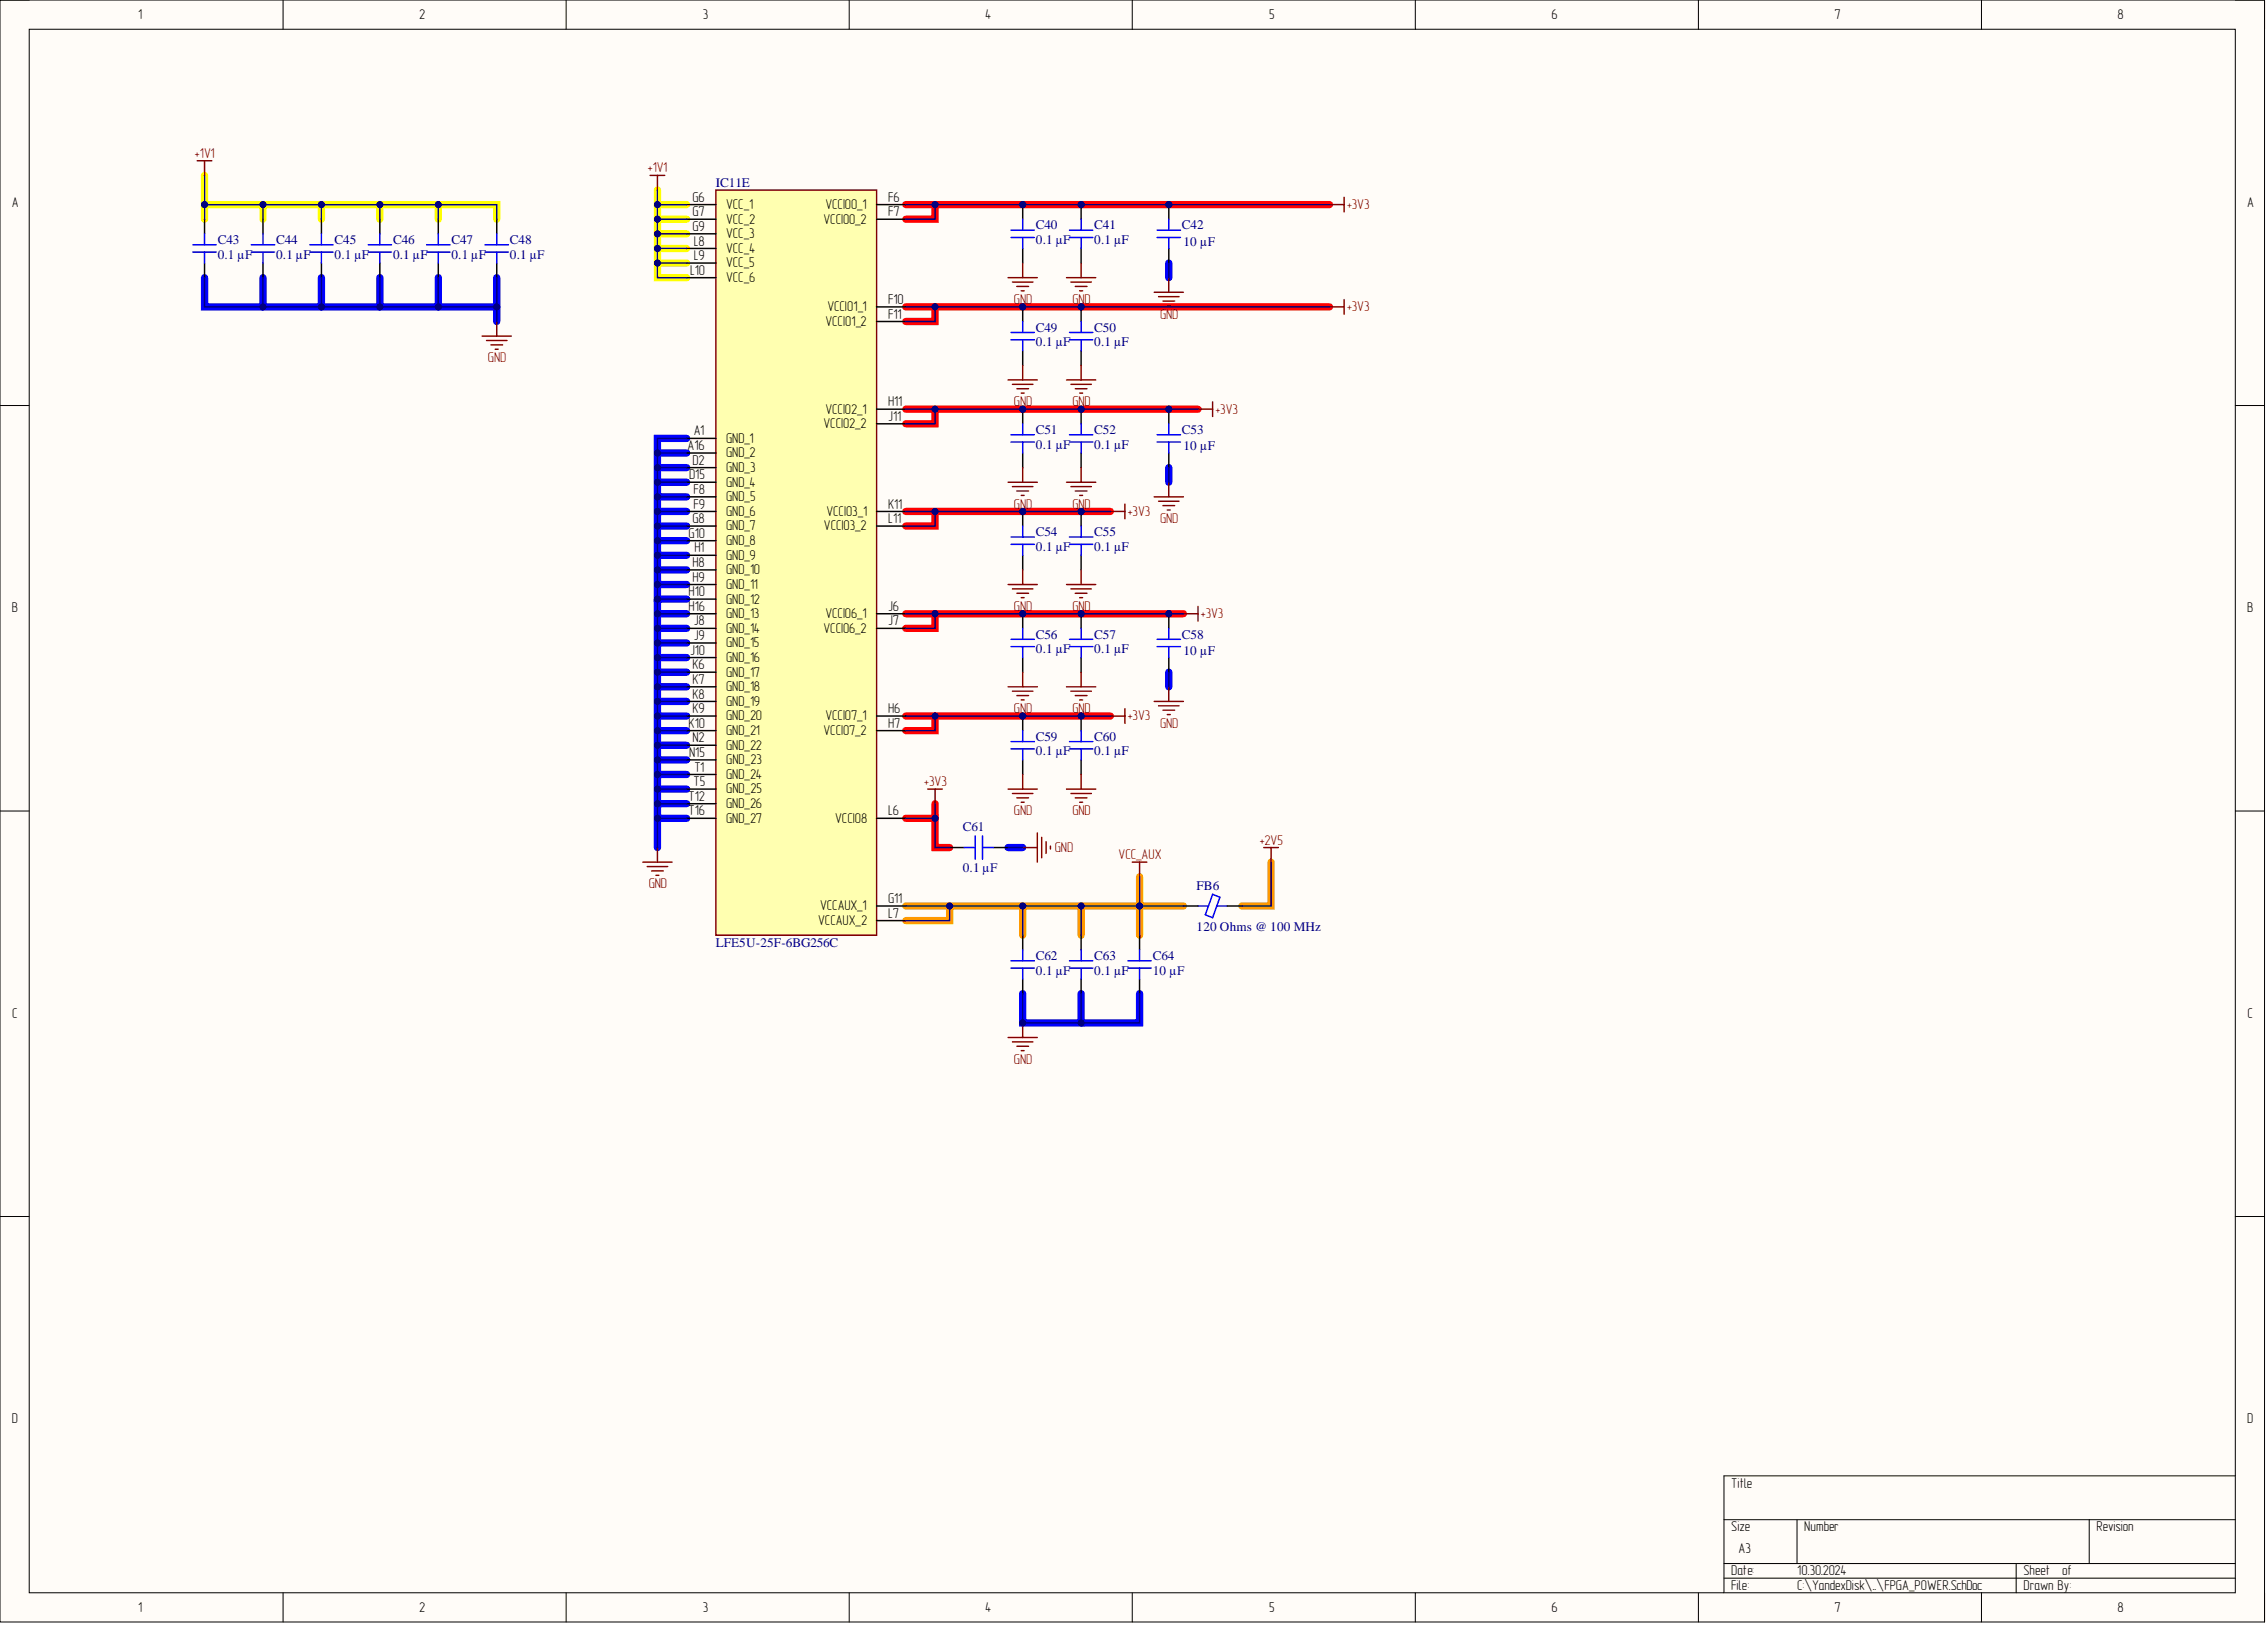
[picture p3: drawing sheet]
<svg xmlns="http://www.w3.org/2000/svg" width="393mm" height="282mm" viewBox="0 0 393 282" stroke-linecap="round" stroke-linejoin="round" font-family="sans-serif">
<defs><g id="words">
<g font-size="2.5">
<text x="24" y="3.3">1</text>
<text x="72.8" y="3.3">2</text>
<text x="121.9" y="3.3">3</text>
<text x="170.9" y="3.3">4</text>
<text x="220.2" y="3.3">5</text>
<text x="269.2" y="3.3">6</text>
<text x="318.3" y="3.3">7</text>
<text x="367.4" y="3.3">8</text>
<text x="2" y="35.9">A</text>
<text x="120.2" y="35">G6</text>
<text x="154.1" y="35">F6</text>
<text x="389.9" y="35.9">A</text>
<text x="120.2" y="37.5">G7</text>
<text x="120.2" y="40.1">G9</text>
<text x="126" y="36.3">VCC_1</text>
<text x="126" y="38.8">VCC_2</text>
<text x="126" y="41.3">VCC_3</text>
<text x="142.9" y="38.8">VCCIO0_2</text>
<text x="143.2" y="36.3">VCCIO0_1</text>
<text x="154.1" y="37.5">F7</text>
<text x="119.7" y="47.7">L10</text>
<text x="120.4" y="42.6">L8</text>
<text x="120.4" y="45.1">L9</text>
<text x="126" y="43.9">VCC_4</text>
<text x="126" y="46.4">VCC_5</text>
<text x="126" y="48.9">VCC_6</text>
<text x="143.6" y="54">VCCIO1_1</text>
<text x="154.1" y="52.7">F10</text>
<text x="143.2" y="56.5">VCCIO1_2</text>
<text x="154.1" y="55.3">F11</text>
<text x="143.2" y="71.7">VCCIO2_1</text>
<text x="154.1" y="70.5">H11</text>
<text x="120.4" y="75.5">A1</text>
<text x="126" y="76.8">GND_1</text>
<text x="142.9" y="74.3">VCCIO2_2</text>
<text x="154.1" y="73">J11</text>
<text x="119.3" y="78.1">A16</text>
<text x="119.6" y="83.1">D15</text>
<text x="120.2" y="80.6">D2</text>
<text x="126" y="79.3">GND_2</text>
<text x="126" y="81.9">GND_3</text>
<text x="120.3" y="85.7">F8</text>
<text x="120.3" y="88.2">F9</text>
<text x="126" y="84.4">GND_4</text>
<text x="126" y="86.9">GND_5</text>
<text x="126" y="89.5">GND_6</text>
<text x="143.4" y="89.5">VCCIO3_1</text>
<text x="154.1" y="88.2">K11</text>
<text x="119.5" y="93.3">G10</text>
<text x="120.2" y="90.7">G8</text>
<text x="120.5" y="95.8">H1</text>
<text x="126" y="92">GND_7</text>
<text x="126" y="94.5">GND_8</text>
<text x="143" y="92">VCCIO3_2</text>
<text x="154.1" y="90.7">L11</text>
<text x="120.2" y="98.3">H8</text>
<text x="120.2" y="100.9">H9</text>
<text x="126" y="97.1">GND_9</text>
<text x="126" y="99.6">GND_10</text>
<text x="2" y="106.2">B</text>
<text x="119.5" y="103.4">H10</text>
<text x="119.5" y="106">H16</text>
<text x="126" y="102.2">GND_11</text>
<text x="126" y="104.7">GND_12</text>
<text x="126" y="107.2">GND_13</text>
<text x="143.2" y="107.2">VCCIO6_1</text>
<text x="154.1" y="106">J6</text>
<text x="389.9" y="106.2">B</text>
<text x="119.7" y="113.6">J10</text>
<text x="120.4" y="108.5">J8</text>
<text x="120.4" y="111">J9</text>
<text x="126" y="109.8">GND_14</text>
<text x="126" y="112.3">GND_15</text>
<text x="142.9" y="109.8">VCCIO6_2</text>
<text x="154.1" y="108.5">J7</text>
<text x="120.2" y="116.1">K6</text>
<text x="120.2" y="118.6">K7</text>
<text x="126" y="114.8">GND_16</text>
<text x="126" y="117.4">GND_17</text>
<text x="126" y="119.9">GND_18</text>
<text x="120.2" y="121.2">K8</text>
<text x="120.2" y="123.7">K9</text>
<text x="126" y="122.4">GND_19</text>
<text x="126" y="125">GND_20</text>
<text x="143.2" y="125">VCCIO7_1</text>
<text x="154.1" y="123.7">H6</text>
<text x="119.5" y="126.2">K10</text>
<text x="119.6" y="131.3">N15</text>
<text x="120.2" y="128.8">N2</text>
<text x="126" y="127.5">GND_21</text>
<text x="126" y="130">GND_22</text>
<text x="142.9" y="127.5">VCCIO7_2</text>
<text x="154.1" y="126.2">H7</text>
<text x="120.3" y="136.4">T5</text>
<text x="120.5" y="133.8">T1</text>
<text x="126" y="132.6">GND_23</text>
<text x="126" y="135.1">GND_24</text>
<text x="126" y="137.6">GND_25</text>
<text x="119.5" y="138.9">T12</text>
<text x="119.5" y="141.4">T16</text>
<text x="126" y="140.2">GND_26</text>
<text x="126" y="142.7">GND_27</text>
<text x="144.9" y="142.7">VCCIO8</text>
<text x="154.1" y="141.4">L6</text>
<text x="142" y="160.4">VCCAUX_2</text>
<text x="142.3" y="157.9">VCCAUX_1</text>
<text x="154.1" y="156.6">G11</text>
<text x="154.1" y="159.2">L7</text>
<text x="2.1" y="176.6">C</text>
<text x="390" y="176.6">C</text>
<text x="2" y="246.9">D</text>
<text x="389.9" y="246.9">D</text>
<text x="300.4" y="258">Title</text>
<text x="300.4" y="265.6">Size</text>
<text x="301.7" y="269.4">A3</text>
<text x="313.1" y="265.6">Number</text>
<text x="363.8" y="265.6">Revision</text>
<text x="300.4" y="273.2">Date:</text>
<text x="300.4" y="275.8">File:</text>
<text x="311.8" y="273.2">10.30.2024</text>
<text x="311.8" y="275.8">C:\YandexDisk\..\FPGA_POWER.SchDoc</text>
<text x="351.1" y="273.2">Sheet</text>
<text x="351.1" y="275.8">Drawn By:</text>
<text x="357.8" y="273.2">of</text>
<text x="24" y="279.6">1</text>
<text x="72.8" y="279.6">2</text>
<text x="121.9" y="279.6">3</text>
<text x="170.9" y="279.6">4</text>
<text x="220.2" y="279.6">5</text>
<text x="269.2" y="279.6">6</text>
<text x="318.3" y="279.6">7</text>
<text x="367.4" y="279.6">8</text>
</g>
<g font-size="2.5" fill="#800000">
<text x="33.8" y="27.4">+1V1</text>
<text x="112.4" y="29.9">+1V1</text>
<text x="233.7" y="36.3">+3V3</text>
<text x="175.9" y="52.7">GND</text>
<text x="186.1" y="52.7">GND</text>
<text x="233.7" y="54">+3V3</text>
<text x="201.3" y="55.3">GND</text>
<text x="84.7" y="62.9">GND</text>
<text x="175.9" y="70.5">GND</text>
<text x="186.1" y="70.5">GND</text>
<text x="210.9" y="71.7">+3V3</text>
<text x="175.9" y="88.2">GND</text>
<text x="186.1" y="88.2">GND</text>
<text x="195.7" y="89.5">+3V3</text>
<text x="201.3" y="90.7">GND</text>
<text x="175.9" y="106">GND</text>
<text x="186.1" y="106">GND</text>
<text x="208.4" y="107.2">+3V3</text>
<text x="175.9" y="123.7">GND</text>
<text x="186.1" y="123.7">GND</text>
<text x="195.7" y="125">+3V3</text>
<text x="201.3" y="126.2">GND</text>
<text x="160.4" y="136.4">+3V3</text>
<text x="175.9" y="141.4">GND</text>
<text x="186.1" y="141.4">GND</text>
<text x="183" y="147.8">GND</text>
<text x="194.1" y="149">VCC_AUX</text>
<text x="218.6" y="146.5">+2V5</text>
<text x="112.6" y="154.1">GND</text>
<text x="175.9" y="184.5">GND</text>
</g>
<g font-size="2.3" fill="#000080">
<text x="124.2" y="32.4">IC11E</text>
<text x="179.7" y="39.8">C40</text>
<text x="189.9" y="39.8">C41</text>
<text x="205.1" y="39.8">C42</text>
<text x="37.8" y="44.9">0.1 µF</text>
<text x="37.8" y="42.3">C43</text>
<text x="47.9" y="44.9">0.1 µF</text>
<text x="47.9" y="42.3">C44</text>
<text x="58.1" y="44.9">0.1 µF</text>
<text x="58.1" y="42.3">C45</text>
<text x="68.2" y="44.9">0.1 µF</text>
<text x="68.2" y="42.3">C46</text>
<text x="78.3" y="44.9">0.1 µF</text>
<text x="78.3" y="42.3">C47</text>
<text x="88.5" y="44.9">0.1 µF</text>
<text x="88.5" y="42.3">C48</text>
<text x="179.7" y="42.3">0.1 µF</text>
<text x="189.9" y="42.3">0.1 µF</text>
<text x="205.3" y="42.6">10 µF</text>
<text x="179.7" y="57.5">C49</text>
<text x="189.9" y="57.5">C50</text>
<text x="179.7" y="60.1">0.1 µF</text>
<text x="189.9" y="60.1">0.1 µF</text>
<text x="179.7" y="77.8">0.1 µF</text>
<text x="179.7" y="75.3">C51</text>
<text x="189.9" y="77.8">0.1 µF</text>
<text x="189.9" y="75.3">C52</text>
<text x="205.1" y="75.3">C53</text>
<text x="205.3" y="78.1">10 µF</text>
<text x="179.7" y="95.6">0.1 µF</text>
<text x="179.7" y="93">C54</text>
<text x="189.9" y="95.6">0.1 µF</text>
<text x="189.9" y="93">C55</text>
<text x="179.7" y="113.3">0.1 µF</text>
<text x="179.7" y="110.8">C56</text>
<text x="189.9" y="113.3">0.1 µF</text>
<text x="189.9" y="110.8">C57</text>
<text x="205.1" y="110.8">C58</text>
<text x="205.3" y="113.6">10 µF</text>
<text x="179.7" y="131">0.1 µF</text>
<text x="179.7" y="128.5">C59</text>
<text x="189.9" y="131">0.1 µF</text>
<text x="189.9" y="128.5">C60</text>
<text x="167.1" y="144.2">C61</text>
<text x="167.1" y="151.3">0.1 µF</text>
<text x="207.6" y="154.4">FB6</text>
<text x="207.6" y="161.5">120 Ohms @ 100 MHz</text>
<text x="124.2" y="164.2">LFE5U-25F-6BG256C</text>
<text x="179.7" y="166.5">C62</text>
<text x="189.9" y="166.5">C63</text>
<text x="200" y="166.5">C64</text>
<text x="179.7" y="169.1">0.1 µF</text>
<text x="189.9" y="169.1">0.1 µF</text>
<text x="200" y="169.1">10 µF</text>
</g>
</g></defs>
<path d="M0 0h392.9v281.3h-392.9z" fill-rule="evenodd" fill="#fffcf8"/>
<path d="M0 0h392.9v281.3h-392.9z" fill="none" stroke="#000" stroke-width=".17"/>
<path d="M5.1 5.1h382.7v271.2h-382.7z" fill-rule="evenodd" fill="#fffcf8"/>
<g fill="none" stroke="#000" stroke-width=".17">
<path d="M0 0h5.1M5.1 5.1h382.7v271.2h-382.7zM49.1 0v5.1M98.2 0v5.1M147.3 0v5.1M196.5 0v5.1M245.6 0v5.1M294.7 0v5.1M343.8 0v5.1M387.8 0h5.1v5.1M0 70.3h5.1M387.8 70.3h5.1"/>
<path d="M0 140.7h5.1M387.8 140.7h5.1M0 211h5.1M387.8 211h5.1M387.8 256h-88.7v20.3M49.1 276.3v5M98.2 276.3v5M147.3 276.3v5M196.5 276.3v5M245.6 276.3v5M294.7 276.3v5M299.1 263.6h88.7"/>
<path d="M299.1 271.2h88.7M299.1 273.7h88.7M311.8 263.6v7.6M343.8 276.3v5M349.8 271.2v5.1M362.5 263.6v7.6M392.9 276.3v5"/>
</g>
<g fill="none" stroke="#00f" stroke-width="1.3">
<path d="M35.5 48.2v5h50.7M45.6 48.2v5M55.8 48.2v5M65.9 48.2v5M76 48.2v5M86.2 48.2v7.6M202.8 45.6v2.6M114.1 78.6h5M119.1 76h-5v27.9h5M114.1 83.6h5M114.1 81.1h5M114.1 86.2h5"/>
<path d="M114.1 98.9h5M114.1 96.3h5M114.1 93.8h5M114.1 91.3h5M114.1 88.7h5M202.8 81.1v2.5M114.1 103.9v43.1M114.1 111.5h5M114.1 109h5M114.1 106.5h5M114.1 101.4h5M114.1 119.1h5"/>
<path d="M114.1 116.6h5M114.1 114.1h5M202.8 116.6v2.5M114.1 139.4h5M114.1 136.9h5M114.1 134.3h5M114.1 131.8h5M114.1 124.2h5M114.1 121.7h5M114.1 129.3h5M114.1 126.7h5M114.1 141.9h5"/>
<path d="M174.9 147h2.5M177.4 172.4v5h10.2v-5M197.7 172.4v5h-10.1"/>
</g>
<path d="M35.5 35.5h50.7v2.5M35.5 30.4v7.6M45.6 35.5v2.5M55.8 35.5v2.5M65.9 35.5v2.5M76 35.5v2.5M114.1 33v15.2h5M114.1 35.5h5M114.1 38h5M114.1 40.6h5M114.1 43.1h5M114.1 45.6h5" fill="none" stroke="#ff0" stroke-width="1.3"/>
<path d="M157.2 157.2h48.1M164.8 157.2v2.5h-7.6M177.4 157.2v5M187.6 157.2v5M197.7 152.1v10.1M220.5 149.5v7.7h-5" fill="none" stroke="#f90" stroke-width="1.3"/>
<g fill="none" stroke="#f00" stroke-width="1.3">
<path d="M157.2 35.5h73.5M162.2 35.5v2.5h-5M157.2 53.2h73.5M162.2 53.2v2.6h-5M157.2 71h50.7M162.2 71v2.5h-5M157.2 88.7h35.5M162.2 88.7v2.6h-5M157.2 106.5h48.1M162.2 106.5v2.5h-5M157.2 124.2h35.5M162.2 124.2v2.5h-5"/>
<path d="M162.2 139.4v2.5M157.2 141.9h5v5.1h2.6"/>
</g>
<circle cx="187.6" cy="35.5" r=".51" fill="#000080"/>
<circle cx="187.6" cy="35.5" r=".51" fill="none" stroke="#000080" stroke-width=".17"/>
<path d="M187.6 35.5v2.5M187.6 43.1v2.5" fill="none" stroke="#000" stroke-width=".25"/>
<circle cx="187.6" cy="35.5" r=".51" fill="#000080"/>
<circle cx="187.6" cy="35.5" r=".51" fill="none" stroke="#000080" stroke-width=".17"/>
<path d="M185.6 39.9h4M187.6 38v1.9M185.6 41.2h4M187.6 41.2v1.9" fill="none" stroke="#00f" stroke-width=".25"/>
<circle cx="177.4" cy="53.2" r=".51" fill="#000080"/>
<circle cx="177.4" cy="53.2" r=".51" fill="none" stroke="#000080" stroke-width=".17"/>
<path d="M177.4 53.2v2.6M177.4 60.8v2.6" fill="none" stroke="#000" stroke-width=".25"/>
<circle cx="177.4" cy="53.2" r=".51" fill="#000080"/>
<circle cx="177.4" cy="53.2" r=".51" fill="none" stroke="#000080" stroke-width=".17"/>
<path d="M175.4 57.7h4.1M175.4 58.9h4.1M177.4 55.8v1.9M177.4 58.9v1.9" fill="none" stroke="#00f" stroke-width=".25"/>
<circle cx="187.6" cy="53.2" r=".51" fill="#000080"/>
<circle cx="187.6" cy="53.2" r=".51" fill="none" stroke="#000080" stroke-width=".17"/>
<path d="M187.6 53.2v2.6M187.6 60.8v2.6" fill="none" stroke="#000" stroke-width=".25"/>
<circle cx="187.6" cy="53.2" r=".51" fill="#000080"/>
<circle cx="187.6" cy="53.2" r=".51" fill="none" stroke="#000080" stroke-width=".17"/>
<path d="M185.6 57.7h4M185.6 58.9h4M187.6 55.8v1.9M187.6 58.9v1.9" fill="none" stroke="#00f" stroke-width=".25"/>
<circle cx="177.4" cy="71" r=".51" fill="#000080"/>
<circle cx="177.4" cy="71" r=".51" fill="none" stroke="#000080" stroke-width=".17"/>
<path d="M177.4 71v2.5M177.4 78.6v2.5" fill="none" stroke="#000" stroke-width=".25"/>
<circle cx="177.4" cy="71" r=".51" fill="#000080"/>
<circle cx="177.4" cy="71" r=".51" fill="none" stroke="#000080" stroke-width=".17"/>
<path d="M175.4 75.4h4.1M175.4 76.7h4.1M177.4 73.5v1.9M177.4 76.7v1.9" fill="none" stroke="#00f" stroke-width=".25"/>
<circle cx="187.6" cy="71" r=".51" fill="#000080"/>
<circle cx="187.6" cy="71" r=".51" fill="none" stroke="#000080" stroke-width=".17"/>
<path d="M187.6 71v2.5M187.6 78.6v2.5" fill="none" stroke="#000" stroke-width=".25"/>
<circle cx="187.6" cy="71" r=".51" fill="#000080"/>
<circle cx="187.6" cy="71" r=".51" fill="none" stroke="#000080" stroke-width=".17"/>
<path d="M185.6 75.4h4M185.6 76.7h4M187.6 73.5v1.9M187.6 76.7v1.9" fill="none" stroke="#00f" stroke-width=".25"/>
<circle cx="177.4" cy="88.7" r=".51" fill="#000080"/>
<circle cx="177.4" cy="88.7" r=".51" fill="none" stroke="#000080" stroke-width=".17"/>
<path d="M177.4 88.7v2.6M177.4 96.3v2.6" fill="none" stroke="#000" stroke-width=".25"/>
<circle cx="177.4" cy="88.7" r=".51" fill="#000080"/>
<circle cx="177.4" cy="88.7" r=".51" fill="none" stroke="#000080" stroke-width=".17"/>
<path d="M175.4 93.2h4.1M175.4 94.4h4.1M177.4 91.3v1.9M177.4 94.4v1.9" fill="none" stroke="#00f" stroke-width=".25"/>
<circle cx="187.6" cy="88.7" r=".51" fill="#000080"/>
<circle cx="187.6" cy="88.7" r=".51" fill="none" stroke="#000080" stroke-width=".17"/>
<path d="M187.6 88.7v2.6M187.6 96.3v2.6" fill="none" stroke="#000" stroke-width=".25"/>
<circle cx="187.6" cy="88.7" r=".51" fill="#000080"/>
<circle cx="187.6" cy="88.7" r=".51" fill="none" stroke="#000080" stroke-width=".17"/>
<path d="M185.6 93.2h4M185.6 94.4h4M187.6 91.3v1.9M187.6 94.4v1.9" fill="none" stroke="#00f" stroke-width=".25"/>
<circle cx="177.4" cy="106.5" r=".51" fill="#000080"/>
<circle cx="177.4" cy="106.5" r=".51" fill="none" stroke="#000080" stroke-width=".17"/>
<path d="M177.4 106.5v2.5M177.4 114.1v2.5" fill="none" stroke="#000" stroke-width=".25"/>
<circle cx="177.4" cy="106.5" r=".51" fill="#000080"/>
<circle cx="177.4" cy="106.5" r=".51" fill="none" stroke="#000080" stroke-width=".17"/>
<path d="M175.4 110.9h4.1M175.4 112.2h4.1M177.4 109v1.9M177.4 112.2v1.9" fill="none" stroke="#00f" stroke-width=".25"/>
<circle cx="187.6" cy="106.5" r=".51" fill="#000080"/>
<circle cx="187.6" cy="106.5" r=".51" fill="none" stroke="#000080" stroke-width=".17"/>
<path d="M187.6 106.5v2.5M187.6 114.1v2.5" fill="none" stroke="#000" stroke-width=".25"/>
<circle cx="187.6" cy="106.5" r=".51" fill="#000080"/>
<circle cx="187.6" cy="106.5" r=".51" fill="none" stroke="#000080" stroke-width=".17"/>
<path d="M185.6 110.9h4M185.6 112.2h4M187.6 109v1.9M187.6 112.2v1.9" fill="none" stroke="#00f" stroke-width=".25"/>
<circle cx="177.4" cy="124.2" r=".51" fill="#000080"/>
<circle cx="177.4" cy="124.2" r=".51" fill="none" stroke="#000080" stroke-width=".17"/>
<path d="M177.4 124.2v2.5M177.4 131.8v2.5" fill="none" stroke="#000" stroke-width=".25"/>
<circle cx="177.4" cy="124.2" r=".51" fill="#000080"/>
<circle cx="177.4" cy="124.2" r=".51" fill="none" stroke="#000080" stroke-width=".17"/>
<path d="M33.5 42.5h4M33.5 43.7h4M35.5 40.6v1.9M35.5 43.7v1.9M43.6 42.5h4.1M43.6 43.7h4.1M45.6 40.6v1.9M45.6 43.7v1.9M175.4 128.6h4.1M175.4 129.9h4.1M177.4 126.7v1.9M177.4 129.9v1.9" fill="none" stroke="#00f" stroke-width=".25"/>
<path d="M35.5 38v2.6M45.6 38v2.6M35.5 45.6v2.6M45.6 45.6v2.6" fill="none" stroke="#000" stroke-width=".25"/>
<circle cx="187.6" cy="124.2" r=".51" fill="#000080"/>
<circle cx="187.6" cy="124.2" r=".51" fill="none" stroke="#000080" stroke-width=".17"/>
<path d="M187.6 124.2v2.5M187.6 131.8v2.5" fill="none" stroke="#000" stroke-width=".25"/>
<circle cx="187.6" cy="124.2" r=".51" fill="#000080"/>
<circle cx="187.6" cy="124.2" r=".51" fill="none" stroke="#000080" stroke-width=".17"/>
<g fill="none" stroke="#00f" stroke-width=".25">
<path d="M53.7 42.5h4.1M53.7 43.7h4.1M55.8 40.6v1.9M55.8 43.7v1.9M63.9 42.5h4M63.9 43.7h4M65.9 40.6v1.9M65.9 43.7v1.9M74 42.5h4.1M74 43.7h4.1M76 40.6v1.9M76 43.7v1.9"/>
<path d="M185.6 128.6h4M185.6 129.9h4M187.6 126.7v1.9M187.6 129.9v1.9M175.4 166.7h4.1M175.4 167.9h4.1M177.4 164.8v1.9M177.4 167.9v1.9M185.6 166.7h4M185.6 167.9h4M187.6 164.8v1.9M187.6 167.9v1.9"/>
</g>
<path d="M55.8 38v2.6M65.9 38v2.6M76 38v2.6M55.8 45.6v2.6M65.9 45.6v2.6M76 45.6v2.6M177.4 162.2v2.6M177.4 169.8v2.6M187.6 162.2v2.6M187.6 169.8v2.6" fill="none" stroke="#000" stroke-width=".25"/>
<circle cx="177.4" cy="35.5" r=".51" fill="#000080"/>
<circle cx="177.4" cy="35.5" r=".51" fill="none" stroke="#000080" stroke-width=".17"/>
<path d="M177.4 35.5v2.5M177.4 43.1v2.5" fill="none" stroke="#000" stroke-width=".25"/>
<circle cx="177.4" cy="35.5" r=".51" fill="#000080"/>
<circle cx="177.4" cy="35.5" r=".51" fill="none" stroke="#000080" stroke-width=".17"/>
<path d="M175.4 39.9h4.1M177.4 38v1.9M84.2 42.5h4M84.2 43.7h4M86.2 40.6v1.9M86.2 43.7v1.9M175.4 41.2h4.1M177.4 41.2v1.9" fill="none" stroke="#00f" stroke-width=".25"/>
<path d="M86.2 38v2.6M86.2 45.6v2.6" fill="none" stroke="#000" stroke-width=".25"/>
<g fill="none" stroke="#800000" stroke-width=".25">
<path d="M34.2 27.9h2.6M35.5 27.9v2.5M83.7 58.3h5M84.4 59.1h3.6M85.2 59.8h2M86.2 55.8v2.5M85.9 60.6h.5M219.3 147h2.5M220.5 147v2.5M174.9 180h5.1M177.4 177.4v2.6M175.7 180.7h3.5"/>
<path d="M176.4 181.5h2.1M177.2 182.2h.5"/>
</g>
<circle cx="177.4" cy="177.4" r=".51" fill="#000080"/>
<circle cx="177.4" cy="177.4" r=".51" fill="none" stroke="#000080" stroke-width=".17"/>
<path d="M196.5 149.5h2.5M197.7 149.5v2.6" fill="none" stroke="#800000" stroke-width=".25"/>
<circle cx="202.8" cy="35.5" r=".51" fill="#000080"/>
<circle cx="202.8" cy="35.5" r=".51" fill="none" stroke="#000080" stroke-width=".17"/>
<path d="M202.8 35.5v2.5M202.8 43.1v2.5" fill="none" stroke="#000" stroke-width=".25"/>
<circle cx="202.8" cy="35.5" r=".51" fill="#000080"/>
<circle cx="202.8" cy="35.5" r=".51" fill="none" stroke="#000080" stroke-width=".17"/>
<path d="M200.8 39.9h4M202.8 38v1.9M200.8 41.2h4M202.8 41.2v1.9M195.7 166.7h4.1M195.7 167.9h4.1M197.7 164.8v1.9M197.7 167.9v1.9" fill="none" stroke="#00f" stroke-width=".25"/>
<path d="M197.7 162.2v2.6M197.7 169.8v2.6" fill="none" stroke="#000" stroke-width=".25"/>
<path d="M124.2 33h27.9v129.2h-27.9z" fill-rule="evenodd" fill="#ffffb0"/>
<g fill="none" stroke="#800000" stroke-width=".25">
<path d="M112.8 30.4h2.5M114.1 30.4v2.6M124.2 33h27.9v129.2h-27.9zM174.9 48.2h5.1M175.7 48.9h3.5M176.4 49.7h2.1M177.2 50.4h.5M177.4 45.6v2.6M185.1 48.2h5M185.8 48.9h3.6M186.6 49.7h2M187.3 50.4h.5"/>
<path d="M187.6 45.6v2.6M174.9 65.9h5.1M175.7 66.7h3.5M176.4 67.4h2.1M177.2 68.2h.5M177.4 63.4v2.5M185.1 65.9h5M185.8 66.7h3.6M186.6 67.4h2M187.3 68.2h.5M187.6 63.4v2.5M174.9 83.6h5.1"/>
<path d="M175.7 84.4h3.5M176.4 85.2h2.1M177.2 85.9h.5M177.4 81.1v2.5M177.4 98.9v2.5M185.1 83.6h5M185.8 84.4h3.6M186.6 85.2h2M187.3 85.9h.5M187.6 81.1v2.5M187.6 98.9v2.5M174.9 101.4h5.1"/>
<path d="M174.9 119.1h5.1M175.7 102.2h3.5M175.7 119.9h3.5M176.4 102.9h2.1M177.2 103.7h.5M177.4 116.6v2.5M185.1 101.4h5M185.1 119.1h5M185.8 102.2h3.6M185.8 119.9h3.6M186.6 102.9h2M187.3 103.7h.5"/>
<path d="M187.6 116.6v2.5M174.9 136.9h5.1M175.7 137.6h3.5M176.4 120.7h2.1M176.4 138.4h2.1M177.2 121.4h.5M177.2 139.2h.5M177.4 134.3v2.6M185.1 136.9h5M185.8 137.6h3.6M186.6 120.7h2M186.6 138.4h2"/>
<path d="M187.3 121.4h.5M187.3 139.2h.5M187.6 134.3v2.6M111.5 149.5h5.1M112.3 150.3h3.5M113.1 151.1h2M113.8 151.8h.5M114.1 147v2.5"/>
</g>
<g fill="none" stroke="#000" stroke-width=".25">
<path d="M119.1 35.5h5.1M119.1 38h5.1M152.1 35.5h5.1M152.1 38h5.1M119.1 40.6h5.1M119.1 43.1h5.1M119.1 45.6h5.1M119.1 48.2h5.1M152.1 53.2h5.1M152.1 55.8h5.1M119.1 76h5.1M119.1 78.6h5.1"/>
<path d="M152.1 71h5.1M152.1 73.5h5.1M119.1 81.1h5.1M119.1 83.6h5.1M119.1 86.2h5.1M119.1 88.7h5.1M119.1 91.3h5.1M119.1 93.8h5.1M119.1 96.3h5.1M119.1 98.9h5.1M152.1 88.7h5.1M152.1 91.3h5.1"/>
<path d="M119.1 101.4h5.1M119.1 103.9h5.1M119.1 106.5h5.1M119.1 109h5.1M119.1 111.5h5.1M119.1 114.1h5.1M119.1 116.6h5.1M119.1 119.1h5.1M152.1 106.5h5.1M152.1 109h5.1M119.1 124.2h5.1M119.1 126.7h5.1"/>
<path d="M119.1 121.7h5.1M119.1 129.3h5.1M119.1 131.8h5.1M119.1 134.3h5.1M119.1 136.9h5.1M119.1 139.4h5.1M152.1 124.2h5.1M152.1 126.7h5.1M119.1 141.9h5.1M152.1 157.2h5.1M152.1 159.7h5.1M152.1 141.9h5.1"/>
<path d="M205.3 157.2h2.6M212.9 157.2h2.6"/>
</g>
<path d="M207.9 157.2h1.7M210.4 155.1l1.3 .5-1.3 3.6-1.3-.5zM211.2 157.2h1.7" fill="none" stroke="#00f" stroke-width=".25"/>
<circle cx="202.8" cy="71" r=".51" fill="#000080"/>
<circle cx="202.8" cy="71" r=".51" fill="none" stroke="#000080" stroke-width=".17"/>
<path d="M202.8 71v2.5M202.8 78.6v2.5" fill="none" stroke="#000" stroke-width=".25"/>
<circle cx="202.8" cy="71" r=".51" fill="#000080"/>
<circle cx="202.8" cy="71" r=".51" fill="none" stroke="#000080" stroke-width=".17"/>
<path d="M200.8 75.4h4M200.8 76.7h4M202.8 73.5v1.9M202.8 76.7v1.9" fill="none" stroke="#00f" stroke-width=".25"/>
<circle cx="202.8" cy="106.5" r=".51" fill="#000080"/>
<circle cx="202.8" cy="106.5" r=".51" fill="none" stroke="#000080" stroke-width=".17"/>
<path d="M202.8 106.5v2.5M202.8 114.1v2.5" fill="none" stroke="#000" stroke-width=".25"/>
<circle cx="202.8" cy="106.5" r=".51" fill="#000080"/>
<circle cx="202.8" cy="106.5" r=".51" fill="none" stroke="#000080" stroke-width=".17"/>
<path d="M200.8 110.9h4M200.8 112.2h4M202.8 109v1.9M202.8 112.2v1.9M167.3 147h1.9M169.2 145v4M170.5 147h1.9M170.5 145v4" fill="none" stroke="#00f" stroke-width=".25"/>
<path d="M164.8 147h2.5M172.4 147h2.5" fill="none" stroke="#000" stroke-width=".25"/>
<g fill="none" stroke="#800000" stroke-width=".25">
<path d="M230.7 35.5h2.5M233.2 34.2v2.6M230.7 53.2h2.5M233.2 52v2.5M207.9 71h2.5M210.4 69.7v2.5M192.7 88.7h2.5M195.2 87.5v2.5M205.3 106.5h2.6M207.9 105.2v2.5M161 136.9h2.5M162.2 136.9v2.5"/>
<path d="M192.7 124.2h2.5M195.2 122.9v2.6M177.4 147h2.6M180 144.5v5M180.7 145.2v3.6M181.5 146v2M182.3 146.8v.5"/>
</g>
<path d="M177.4 172.4v5h10.2v-5" fill="none" stroke="#000080" stroke-width=".25"/>
<circle cx="187.6" cy="177.4" r=".51" fill="#000080"/>
<circle cx="187.6" cy="177.4" r=".51" fill="none" stroke="#000080" stroke-width=".17"/>
<circle cx="177.4" cy="177.4" r=".51" fill="#000080"/>
<circle cx="177.4" cy="177.4" r=".51" fill="none" stroke="#000080" stroke-width=".17"/>
<path d="M45.6 48.2v5" fill="none" stroke="#000080" stroke-width=".25"/>
<circle cx="45.6" cy="53.2" r=".51" fill="#000080"/>
<circle cx="45.6" cy="53.2" r=".51" fill="none" stroke="#000080" stroke-width=".17"/>
<path d="M55.8 48.2v5" fill="none" stroke="#000080" stroke-width=".25"/>
<circle cx="55.8" cy="53.2" r=".51" fill="#000080"/>
<circle cx="55.8" cy="53.2" r=".51" fill="none" stroke="#000080" stroke-width=".17"/>
<path d="M65.9 48.2v5" fill="none" stroke="#000080" stroke-width=".25"/>
<circle cx="65.9" cy="53.2" r=".51" fill="#000080"/>
<circle cx="65.9" cy="53.2" r=".51" fill="none" stroke="#000080" stroke-width=".17"/>
<path d="M76 48.2v5" fill="none" stroke="#000080" stroke-width=".25"/>
<circle cx="76" cy="53.2" r=".51" fill="#000080"/>
<circle cx="76" cy="53.2" r=".51" fill="none" stroke="#000080" stroke-width=".17"/>
<path d="M76 35.5v2.5" fill="none" stroke="#000080" stroke-width=".25"/>
<circle cx="76" cy="35.5" r=".51" fill="#000080"/>
<circle cx="76" cy="35.5" r=".51" fill="none" stroke="#000080" stroke-width=".17"/>
<path d="M65.9 35.5v2.5" fill="none" stroke="#000080" stroke-width=".25"/>
<circle cx="65.9" cy="35.5" r=".51" fill="#000080"/>
<circle cx="65.9" cy="35.5" r=".51" fill="none" stroke="#000080" stroke-width=".17"/>
<path d="M55.8 35.5v2.5" fill="none" stroke="#000080" stroke-width=".25"/>
<circle cx="55.8" cy="35.5" r=".51" fill="#000080"/>
<circle cx="55.8" cy="35.5" r=".51" fill="none" stroke="#000080" stroke-width=".17"/>
<path d="M45.6 35.5v2.5" fill="none" stroke="#000080" stroke-width=".25"/>
<circle cx="45.6" cy="35.5" r=".51" fill="#000080"/>
<circle cx="45.6" cy="35.5" r=".51" fill="none" stroke="#000080" stroke-width=".17"/>
<path d="M197.7 157.2v5M220.5 149.5v7.7h-5" fill="none" stroke="#000080" stroke-width=".25"/>
<circle cx="197.7" cy="157.2" r=".51" fill="#000080"/>
<circle cx="197.7" cy="157.2" r=".51" fill="none" stroke="#000080" stroke-width=".17"/>
<path d="M197.7 172.4v5h-10.1" fill="none" stroke="#000080" stroke-width=".25"/>
<circle cx="187.6" cy="177.4" r=".51" fill="#000080"/>
<circle cx="187.6" cy="177.4" r=".51" fill="none" stroke="#000080" stroke-width=".17"/>
<path d="M35.5 35.5h50.7v2.5" fill="none" stroke="#000080" stroke-width=".25"/>
<circle cx="35.5" cy="35.5" r=".51" fill="#000080"/>
<circle cx="35.5" cy="35.5" r=".51" fill="none" stroke="#000080" stroke-width=".17"/>
<circle cx="45.6" cy="35.5" r=".51" fill="#000080"/>
<circle cx="45.6" cy="35.5" r=".51" fill="none" stroke="#000080" stroke-width=".17"/>
<circle cx="55.8" cy="35.5" r=".51" fill="#000080"/>
<circle cx="55.8" cy="35.5" r=".51" fill="none" stroke="#000080" stroke-width=".17"/>
<circle cx="65.9" cy="35.5" r=".51" fill="#000080"/>
<circle cx="65.9" cy="35.5" r=".51" fill="none" stroke="#000080" stroke-width=".17"/>
<circle cx="76" cy="35.5" r=".51" fill="#000080"/>
<circle cx="76" cy="35.5" r=".51" fill="none" stroke="#000080" stroke-width=".17"/>
<path d="M114.1 141.9h5" fill="none" stroke="#000080" stroke-width=".25"/>
<circle cx="114.1" cy="141.9" r=".51" fill="#000080"/>
<circle cx="114.1" cy="141.9" r=".51" fill="none" stroke="#000080" stroke-width=".17"/>
<path d="M114.1 139.4h5" fill="none" stroke="#000080" stroke-width=".25"/>
<circle cx="114.1" cy="139.4" r=".51" fill="#000080"/>
<circle cx="114.1" cy="139.4" r=".51" fill="none" stroke="#000080" stroke-width=".17"/>
<path d="M114.1 136.9h5" fill="none" stroke="#000080" stroke-width=".25"/>
<circle cx="114.1" cy="136.9" r=".51" fill="#000080"/>
<circle cx="114.1" cy="136.9" r=".51" fill="none" stroke="#000080" stroke-width=".17"/>
<path d="M114.1 134.3h5" fill="none" stroke="#000080" stroke-width=".25"/>
<circle cx="114.1" cy="134.3" r=".51" fill="#000080"/>
<circle cx="114.1" cy="134.3" r=".51" fill="none" stroke="#000080" stroke-width=".17"/>
<path d="M114.1 131.8h5" fill="none" stroke="#000080" stroke-width=".25"/>
<circle cx="114.1" cy="131.8" r=".51" fill="#000080"/>
<circle cx="114.1" cy="131.8" r=".51" fill="none" stroke="#000080" stroke-width=".17"/>
<path d="M114.1 83.6h5" fill="none" stroke="#000080" stroke-width=".25"/>
<circle cx="114.1" cy="83.6" r=".51" fill="#000080"/>
<circle cx="114.1" cy="83.6" r=".51" fill="none" stroke="#000080" stroke-width=".17"/>
<path d="M114.1 81.1h5" fill="none" stroke="#000080" stroke-width=".25"/>
<circle cx="114.1" cy="81.1" r=".51" fill="#000080"/>
<circle cx="114.1" cy="81.1" r=".51" fill="none" stroke="#000080" stroke-width=".17"/>
<path d="M114.1 78.6h5" fill="none" stroke="#000080" stroke-width=".25"/>
<circle cx="114.1" cy="78.6" r=".51" fill="#000080"/>
<circle cx="114.1" cy="78.6" r=".51" fill="none" stroke="#000080" stroke-width=".17"/>
<path d="M114.1 86.2h5" fill="none" stroke="#000080" stroke-width=".25"/>
<circle cx="114.1" cy="86.2" r=".51" fill="#000080"/>
<circle cx="114.1" cy="86.2" r=".51" fill="none" stroke="#000080" stroke-width=".17"/>
<path d="M114.1 98.9h5" fill="none" stroke="#000080" stroke-width=".25"/>
<circle cx="114.1" cy="98.9" r=".51" fill="#000080"/>
<circle cx="114.1" cy="98.9" r=".51" fill="none" stroke="#000080" stroke-width=".17"/>
<path d="M114.1 96.3h5" fill="none" stroke="#000080" stroke-width=".25"/>
<circle cx="114.1" cy="96.3" r=".51" fill="#000080"/>
<circle cx="114.1" cy="96.3" r=".51" fill="none" stroke="#000080" stroke-width=".17"/>
<path d="M114.1 93.8h5" fill="none" stroke="#000080" stroke-width=".25"/>
<circle cx="114.1" cy="93.8" r=".51" fill="#000080"/>
<circle cx="114.1" cy="93.8" r=".51" fill="none" stroke="#000080" stroke-width=".17"/>
<path d="M114.1 91.3h5" fill="none" stroke="#000080" stroke-width=".25"/>
<circle cx="114.1" cy="91.3" r=".51" fill="#000080"/>
<circle cx="114.1" cy="91.3" r=".51" fill="none" stroke="#000080" stroke-width=".17"/>
<path d="M114.1 88.7h5" fill="none" stroke="#000080" stroke-width=".25"/>
<circle cx="114.1" cy="88.7" r=".51" fill="#000080"/>
<circle cx="114.1" cy="88.7" r=".51" fill="none" stroke="#000080" stroke-width=".17"/>
<path d="M114.1 111.5h5" fill="none" stroke="#000080" stroke-width=".25"/>
<circle cx="114.1" cy="111.5" r=".51" fill="#000080"/>
<circle cx="114.1" cy="111.5" r=".51" fill="none" stroke="#000080" stroke-width=".17"/>
<path d="M114.1 109h5" fill="none" stroke="#000080" stroke-width=".25"/>
<circle cx="114.1" cy="109" r=".51" fill="#000080"/>
<circle cx="114.1" cy="109" r=".51" fill="none" stroke="#000080" stroke-width=".17"/>
<path d="M114.1 106.5h5" fill="none" stroke="#000080" stroke-width=".25"/>
<circle cx="114.1" cy="106.5" r=".51" fill="#000080"/>
<circle cx="114.1" cy="106.5" r=".51" fill="none" stroke="#000080" stroke-width=".17"/>
<path d="M119.1 76h-5v27.9h5" fill="none" stroke="#000080" stroke-width=".25"/>
<circle cx="114.1" cy="78.6" r=".51" fill="#000080"/>
<circle cx="114.1" cy="78.6" r=".51" fill="none" stroke="#000080" stroke-width=".17"/>
<circle cx="114.1" cy="81.1" r=".51" fill="#000080"/>
<circle cx="114.1" cy="81.1" r=".51" fill="none" stroke="#000080" stroke-width=".17"/>
<circle cx="114.1" cy="83.6" r=".51" fill="#000080"/>
<circle cx="114.1" cy="83.6" r=".51" fill="none" stroke="#000080" stroke-width=".17"/>
<circle cx="114.1" cy="86.2" r=".51" fill="#000080"/>
<circle cx="114.1" cy="86.2" r=".51" fill="none" stroke="#000080" stroke-width=".17"/>
<circle cx="114.1" cy="88.7" r=".51" fill="#000080"/>
<circle cx="114.1" cy="88.7" r=".51" fill="none" stroke="#000080" stroke-width=".17"/>
<circle cx="114.1" cy="91.3" r=".51" fill="#000080"/>
<circle cx="114.1" cy="91.3" r=".51" fill="none" stroke="#000080" stroke-width=".17"/>
<circle cx="114.1" cy="93.8" r=".51" fill="#000080"/>
<circle cx="114.1" cy="93.8" r=".51" fill="none" stroke="#000080" stroke-width=".17"/>
<circle cx="114.1" cy="96.3" r=".51" fill="#000080"/>
<circle cx="114.1" cy="96.3" r=".51" fill="none" stroke="#000080" stroke-width=".17"/>
<circle cx="114.1" cy="98.9" r=".51" fill="#000080"/>
<circle cx="114.1" cy="98.9" r=".51" fill="none" stroke="#000080" stroke-width=".17"/>
<circle cx="114.1" cy="101.4" r=".51" fill="#000080"/>
<circle cx="114.1" cy="101.4" r=".51" fill="none" stroke="#000080" stroke-width=".17"/>
<circle cx="114.1" cy="103.9" r=".51" fill="#000080"/>
<circle cx="114.1" cy="103.9" r=".51" fill="none" stroke="#000080" stroke-width=".17"/>
<path d="M114.1 101.4h5" fill="none" stroke="#000080" stroke-width=".25"/>
<circle cx="114.1" cy="101.4" r=".51" fill="#000080"/>
<circle cx="114.1" cy="101.4" r=".51" fill="none" stroke="#000080" stroke-width=".17"/>
<path d="M114.1 124.2h5" fill="none" stroke="#000080" stroke-width=".25"/>
<circle cx="114.1" cy="124.2" r=".51" fill="#000080"/>
<circle cx="114.1" cy="124.2" r=".51" fill="none" stroke="#000080" stroke-width=".17"/>
<path d="M114.1 121.7h5" fill="none" stroke="#000080" stroke-width=".25"/>
<circle cx="114.1" cy="121.7" r=".51" fill="#000080"/>
<circle cx="114.1" cy="121.7" r=".51" fill="none" stroke="#000080" stroke-width=".17"/>
<path d="M114.1 119.1h5" fill="none" stroke="#000080" stroke-width=".25"/>
<circle cx="114.1" cy="119.1" r=".51" fill="#000080"/>
<circle cx="114.1" cy="119.1" r=".51" fill="none" stroke="#000080" stroke-width=".17"/>
<path d="M114.1 116.6h5" fill="none" stroke="#000080" stroke-width=".25"/>
<circle cx="114.1" cy="116.6" r=".51" fill="#000080"/>
<circle cx="114.1" cy="116.6" r=".51" fill="none" stroke="#000080" stroke-width=".17"/>
<path d="M114.1 114.1h5" fill="none" stroke="#000080" stroke-width=".25"/>
<circle cx="114.1" cy="114.1" r=".51" fill="#000080"/>
<circle cx="114.1" cy="114.1" r=".51" fill="none" stroke="#000080" stroke-width=".17"/>
<path d="M114.1 129.3h5" fill="none" stroke="#000080" stroke-width=".25"/>
<circle cx="114.1" cy="129.3" r=".51" fill="#000080"/>
<circle cx="114.1" cy="129.3" r=".51" fill="none" stroke="#000080" stroke-width=".17"/>
<path d="M114.1 126.7h5" fill="none" stroke="#000080" stroke-width=".25"/>
<circle cx="114.1" cy="126.7" r=".51" fill="#000080"/>
<circle cx="114.1" cy="126.7" r=".51" fill="none" stroke="#000080" stroke-width=".17"/>
<path d="M114.1 103.9v43.1" fill="none" stroke="#000080" stroke-width=".25"/>
<circle cx="114.1" cy="141.9" r=".51" fill="#000080"/>
<circle cx="114.1" cy="141.9" r=".51" fill="none" stroke="#000080" stroke-width=".17"/>
<circle cx="114.1" cy="139.4" r=".51" fill="#000080"/>
<circle cx="114.1" cy="139.4" r=".51" fill="none" stroke="#000080" stroke-width=".17"/>
<circle cx="114.1" cy="136.9" r=".51" fill="#000080"/>
<circle cx="114.1" cy="136.9" r=".51" fill="none" stroke="#000080" stroke-width=".17"/>
<circle cx="114.1" cy="134.3" r=".51" fill="#000080"/>
<circle cx="114.1" cy="134.3" r=".51" fill="none" stroke="#000080" stroke-width=".17"/>
<circle cx="114.1" cy="131.8" r=".51" fill="#000080"/>
<circle cx="114.1" cy="131.8" r=".51" fill="none" stroke="#000080" stroke-width=".17"/>
<circle cx="114.1" cy="129.3" r=".51" fill="#000080"/>
<circle cx="114.1" cy="129.3" r=".51" fill="none" stroke="#000080" stroke-width=".17"/>
<circle cx="114.1" cy="126.7" r=".51" fill="#000080"/>
<circle cx="114.1" cy="126.7" r=".51" fill="none" stroke="#000080" stroke-width=".17"/>
<circle cx="114.1" cy="124.2" r=".51" fill="#000080"/>
<circle cx="114.1" cy="124.2" r=".51" fill="none" stroke="#000080" stroke-width=".17"/>
<circle cx="114.1" cy="121.7" r=".51" fill="#000080"/>
<circle cx="114.1" cy="121.7" r=".51" fill="none" stroke="#000080" stroke-width=".17"/>
<circle cx="114.1" cy="119.1" r=".51" fill="#000080"/>
<circle cx="114.1" cy="119.1" r=".51" fill="none" stroke="#000080" stroke-width=".17"/>
<circle cx="114.1" cy="116.6" r=".51" fill="#000080"/>
<circle cx="114.1" cy="116.6" r=".51" fill="none" stroke="#000080" stroke-width=".17"/>
<circle cx="114.1" cy="114.1" r=".51" fill="#000080"/>
<circle cx="114.1" cy="114.1" r=".51" fill="none" stroke="#000080" stroke-width=".17"/>
<circle cx="114.1" cy="111.5" r=".51" fill="#000080"/>
<circle cx="114.1" cy="111.5" r=".51" fill="none" stroke="#000080" stroke-width=".17"/>
<circle cx="114.1" cy="109" r=".51" fill="#000080"/>
<circle cx="114.1" cy="109" r=".51" fill="none" stroke="#000080" stroke-width=".17"/>
<circle cx="114.1" cy="106.5" r=".51" fill="#000080"/>
<circle cx="114.1" cy="106.5" r=".51" fill="none" stroke="#000080" stroke-width=".17"/>
<circle cx="114.1" cy="103.9" r=".51" fill="#000080"/>
<circle cx="114.1" cy="103.9" r=".51" fill="none" stroke="#000080" stroke-width=".17"/>
<path d="M35.5 30.4v7.6" fill="none" stroke="#000080" stroke-width=".25"/>
<circle cx="35.5" cy="35.5" r=".51" fill="#000080"/>
<circle cx="35.5" cy="35.5" r=".51" fill="none" stroke="#000080" stroke-width=".17"/>
<path d="M114.1 33v15.2h5" fill="none" stroke="#000080" stroke-width=".25"/>
<circle cx="114.1" cy="45.6" r=".51" fill="#000080"/>
<circle cx="114.1" cy="45.6" r=".51" fill="none" stroke="#000080" stroke-width=".17"/>
<circle cx="114.1" cy="43.1" r=".51" fill="#000080"/>
<circle cx="114.1" cy="43.1" r=".51" fill="none" stroke="#000080" stroke-width=".17"/>
<circle cx="114.1" cy="40.6" r=".51" fill="#000080"/>
<circle cx="114.1" cy="40.6" r=".51" fill="none" stroke="#000080" stroke-width=".17"/>
<circle cx="114.1" cy="38" r=".51" fill="#000080"/>
<circle cx="114.1" cy="38" r=".51" fill="none" stroke="#000080" stroke-width=".17"/>
<circle cx="114.1" cy="35.5" r=".51" fill="#000080"/>
<circle cx="114.1" cy="35.5" r=".51" fill="none" stroke="#000080" stroke-width=".17"/>
<path d="M114.1 35.5h5" fill="none" stroke="#000080" stroke-width=".25"/>
<circle cx="114.1" cy="35.5" r=".51" fill="#000080"/>
<circle cx="114.1" cy="35.5" r=".51" fill="none" stroke="#000080" stroke-width=".17"/>
<path d="M114.1 38h5" fill="none" stroke="#000080" stroke-width=".25"/>
<circle cx="114.1" cy="38" r=".51" fill="#000080"/>
<circle cx="114.1" cy="38" r=".51" fill="none" stroke="#000080" stroke-width=".17"/>
<path d="M114.1 40.6h5" fill="none" stroke="#000080" stroke-width=".25"/>
<circle cx="114.1" cy="40.6" r=".51" fill="#000080"/>
<circle cx="114.1" cy="40.6" r=".51" fill="none" stroke="#000080" stroke-width=".17"/>
<path d="M114.1 43.1h5" fill="none" stroke="#000080" stroke-width=".25"/>
<circle cx="114.1" cy="43.1" r=".51" fill="#000080"/>
<circle cx="114.1" cy="43.1" r=".51" fill="none" stroke="#000080" stroke-width=".17"/>
<path d="M114.1 45.6h5" fill="none" stroke="#000080" stroke-width=".25"/>
<circle cx="114.1" cy="45.6" r=".51" fill="#000080"/>
<circle cx="114.1" cy="45.6" r=".51" fill="none" stroke="#000080" stroke-width=".17"/>
<path d="M35.5 48.2v5h50.7" fill="none" stroke="#000080" stroke-width=".25"/>
<circle cx="45.6" cy="53.2" r=".51" fill="#000080"/>
<circle cx="45.6" cy="53.2" r=".51" fill="none" stroke="#000080" stroke-width=".17"/>
<circle cx="55.8" cy="53.2" r=".51" fill="#000080"/>
<circle cx="55.8" cy="53.2" r=".51" fill="none" stroke="#000080" stroke-width=".17"/>
<circle cx="65.9" cy="53.2" r=".51" fill="#000080"/>
<circle cx="65.9" cy="53.2" r=".51" fill="none" stroke="#000080" stroke-width=".17"/>
<circle cx="76" cy="53.2" r=".51" fill="#000080"/>
<circle cx="76" cy="53.2" r=".51" fill="none" stroke="#000080" stroke-width=".17"/>
<circle cx="86.2" cy="53.2" r=".51" fill="#000080"/>
<circle cx="86.2" cy="53.2" r=".51" fill="none" stroke="#000080" stroke-width=".17"/>
<path d="M86.2 48.2v7.6" fill="none" stroke="#000080" stroke-width=".25"/>
<circle cx="86.2" cy="53.2" r=".51" fill="#000080"/>
<circle cx="86.2" cy="53.2" r=".51" fill="none" stroke="#000080" stroke-width=".17"/>
<path d="M164.8 157.2v2.5h-7.6" fill="none" stroke="#000080" stroke-width=".25"/>
<circle cx="164.8" cy="157.2" r=".51" fill="#000080"/>
<circle cx="164.8" cy="157.2" r=".51" fill="none" stroke="#000080" stroke-width=".17"/>
<path d="M187.6 157.2v5" fill="none" stroke="#000080" stroke-width=".25"/>
<circle cx="187.6" cy="157.2" r=".51" fill="#000080"/>
<circle cx="187.6" cy="157.2" r=".51" fill="none" stroke="#000080" stroke-width=".17"/>
<path d="M177.4 157.2v5" fill="none" stroke="#000080" stroke-width=".25"/>
<circle cx="177.4" cy="157.2" r=".51" fill="#000080"/>
<circle cx="177.4" cy="157.2" r=".51" fill="none" stroke="#000080" stroke-width=".17"/>
<path d="M197.7 152.1v5.1" fill="none" stroke="#000080" stroke-width=".25"/>
<circle cx="197.7" cy="157.2" r=".51" fill="#000080"/>
<circle cx="197.7" cy="157.2" r=".51" fill="none" stroke="#000080" stroke-width=".17"/>
<path d="M162.2 35.5v2.5h-5" fill="none" stroke="#000080" stroke-width=".25"/>
<circle cx="162.2" cy="35.5" r=".51" fill="#000080"/>
<circle cx="162.2" cy="35.5" r=".51" fill="none" stroke="#000080" stroke-width=".17"/>
<path d="M157.2 157.2h48.1" fill="none" stroke="#000080" stroke-width=".25"/>
<circle cx="197.7" cy="157.2" r=".51" fill="#000080"/>
<circle cx="197.7" cy="157.2" r=".51" fill="none" stroke="#000080" stroke-width=".17"/>
<circle cx="187.6" cy="157.2" r=".51" fill="#000080"/>
<circle cx="187.6" cy="157.2" r=".51" fill="none" stroke="#000080" stroke-width=".17"/>
<circle cx="177.4" cy="157.2" r=".51" fill="#000080"/>
<circle cx="177.4" cy="157.2" r=".51" fill="none" stroke="#000080" stroke-width=".17"/>
<circle cx="164.8" cy="157.2" r=".51" fill="#000080"/>
<circle cx="164.8" cy="157.2" r=".51" fill="none" stroke="#000080" stroke-width=".17"/>
<path d="M157.2 141.9h5v5.1h2.6M174.9 147h2.5" fill="none" stroke="#000080" stroke-width=".25"/>
<circle cx="162.2" cy="141.9" r=".51" fill="#000080"/>
<circle cx="162.2" cy="141.9" r=".51" fill="none" stroke="#000080" stroke-width=".17"/>
<path d="M162.2 139.4v2.5" fill="none" stroke="#000080" stroke-width=".25"/>
<circle cx="162.2" cy="141.9" r=".51" fill="#000080"/>
<circle cx="162.2" cy="141.9" r=".51" fill="none" stroke="#000080" stroke-width=".17"/>
<path d="M162.2 53.2v2.6h-5" fill="none" stroke="#000080" stroke-width=".25"/>
<circle cx="162.2" cy="53.2" r=".51" fill="#000080"/>
<circle cx="162.2" cy="53.2" r=".51" fill="none" stroke="#000080" stroke-width=".17"/>
<path d="M162.2 71v2.5h-5" fill="none" stroke="#000080" stroke-width=".25"/>
<circle cx="162.2" cy="71" r=".51" fill="#000080"/>
<circle cx="162.2" cy="71" r=".51" fill="none" stroke="#000080" stroke-width=".17"/>
<path d="M157.2 71h50.7" fill="none" stroke="#000080" stroke-width=".25"/>
<circle cx="162.2" cy="71" r=".51" fill="#000080"/>
<circle cx="162.2" cy="71" r=".51" fill="none" stroke="#000080" stroke-width=".17"/>
<circle cx="177.4" cy="71" r=".51" fill="#000080"/>
<circle cx="177.4" cy="71" r=".51" fill="none" stroke="#000080" stroke-width=".17"/>
<circle cx="187.6" cy="71" r=".51" fill="#000080"/>
<circle cx="187.6" cy="71" r=".51" fill="none" stroke="#000080" stroke-width=".17"/>
<circle cx="202.8" cy="71" r=".51" fill="#000080"/>
<circle cx="202.8" cy="71" r=".51" fill="none" stroke="#000080" stroke-width=".17"/>
<path d="M162.2 88.7v2.6h-5" fill="none" stroke="#000080" stroke-width=".25"/>
<circle cx="162.2" cy="88.7" r=".51" fill="#000080"/>
<circle cx="162.2" cy="88.7" r=".51" fill="none" stroke="#000080" stroke-width=".17"/>
<path d="M157.2 88.7h35.5" fill="none" stroke="#000080" stroke-width=".25"/>
<circle cx="162.2" cy="88.7" r=".51" fill="#000080"/>
<circle cx="162.2" cy="88.7" r=".51" fill="none" stroke="#000080" stroke-width=".17"/>
<circle cx="177.4" cy="88.7" r=".51" fill="#000080"/>
<circle cx="177.4" cy="88.7" r=".51" fill="none" stroke="#000080" stroke-width=".17"/>
<circle cx="187.6" cy="88.7" r=".51" fill="#000080"/>
<circle cx="187.6" cy="88.7" r=".51" fill="none" stroke="#000080" stroke-width=".17"/>
<path d="M162.2 106.5v2.5h-5" fill="none" stroke="#000080" stroke-width=".25"/>
<circle cx="162.2" cy="106.5" r=".51" fill="#000080"/>
<circle cx="162.2" cy="106.5" r=".51" fill="none" stroke="#000080" stroke-width=".17"/>
<path d="M162.2 124.2v2.5h-5" fill="none" stroke="#000080" stroke-width=".25"/>
<circle cx="162.2" cy="124.2" r=".51" fill="#000080"/>
<circle cx="162.2" cy="124.2" r=".51" fill="none" stroke="#000080" stroke-width=".17"/>
<path d="M157.2 124.2h35.5" fill="none" stroke="#000080" stroke-width=".25"/>
<circle cx="162.2" cy="124.2" r=".51" fill="#000080"/>
<circle cx="162.2" cy="124.2" r=".51" fill="none" stroke="#000080" stroke-width=".17"/>
<circle cx="177.4" cy="124.2" r=".51" fill="#000080"/>
<circle cx="177.4" cy="124.2" r=".51" fill="none" stroke="#000080" stroke-width=".17"/>
<circle cx="187.6" cy="124.2" r=".51" fill="#000080"/>
<circle cx="187.6" cy="124.2" r=".51" fill="none" stroke="#000080" stroke-width=".17"/>
<path d="M157.2 106.5h48.1" fill="none" stroke="#000080" stroke-width=".25"/>
<circle cx="162.2" cy="106.5" r=".51" fill="#000080"/>
<circle cx="162.2" cy="106.5" r=".51" fill="none" stroke="#000080" stroke-width=".17"/>
<circle cx="177.4" cy="106.5" r=".51" fill="#000080"/>
<circle cx="177.4" cy="106.5" r=".51" fill="none" stroke="#000080" stroke-width=".17"/>
<circle cx="187.6" cy="106.5" r=".51" fill="#000080"/>
<circle cx="187.6" cy="106.5" r=".51" fill="none" stroke="#000080" stroke-width=".17"/>
<circle cx="202.8" cy="106.5" r=".51" fill="#000080"/>
<circle cx="202.8" cy="106.5" r=".51" fill="none" stroke="#000080" stroke-width=".17"/>
<g fill="none" stroke="#800000" stroke-width=".25">
<path d="M200.3 50.7h5M201 51.5h3.6M201.8 52.2h2M202.5 53h.6M202.8 48.2v2.5M200.3 86.2h5M201 86.9h3.6M201.8 87.7h2M202.5 88.5h.6M202.8 83.6v2.6M202.8 119.1v2.6M200.3 121.7h5"/>
<path d="M201 122.4h3.6M201.8 123.2h2M202.5 123.9h.6"/>
</g>
<path d="M157.2 53.2h73.5M202.8 45.6v2.6M202.8 81.1v2.5M202.8 116.6v2.5" fill="none" stroke="#000080" stroke-width=".25"/>
<circle cx="162.2" cy="53.2" r=".51" fill="#000080"/>
<circle cx="162.2" cy="53.2" r=".51" fill="none" stroke="#000080" stroke-width=".17"/>
<circle cx="177.4" cy="53.2" r=".51" fill="#000080"/>
<circle cx="177.4" cy="53.2" r=".51" fill="none" stroke="#000080" stroke-width=".17"/>
<circle cx="187.6" cy="53.2" r=".51" fill="#000080"/>
<circle cx="187.6" cy="53.2" r=".51" fill="none" stroke="#000080" stroke-width=".17"/>
<path d="M157.2 35.5h73.5" fill="none" stroke="#000080" stroke-width=".25"/>
<circle cx="162.2" cy="35.5" r=".51" fill="#000080"/>
<circle cx="162.2" cy="35.5" r=".51" fill="none" stroke="#000080" stroke-width=".17"/>
<circle cx="177.4" cy="35.5" r=".51" fill="#000080"/>
<circle cx="177.4" cy="35.5" r=".51" fill="none" stroke="#000080" stroke-width=".17"/>
<circle cx="187.6" cy="35.5" r=".51" fill="#000080"/>
<circle cx="187.6" cy="35.5" r=".51" fill="none" stroke="#000080" stroke-width=".17"/>
<circle cx="202.8" cy="35.5" r=".51" fill="#000080"/>
<circle cx="202.8" cy="35.5" r=".51" fill="none" stroke="#000080" stroke-width=".17"/>
<use href="#words"/>
</svg>
